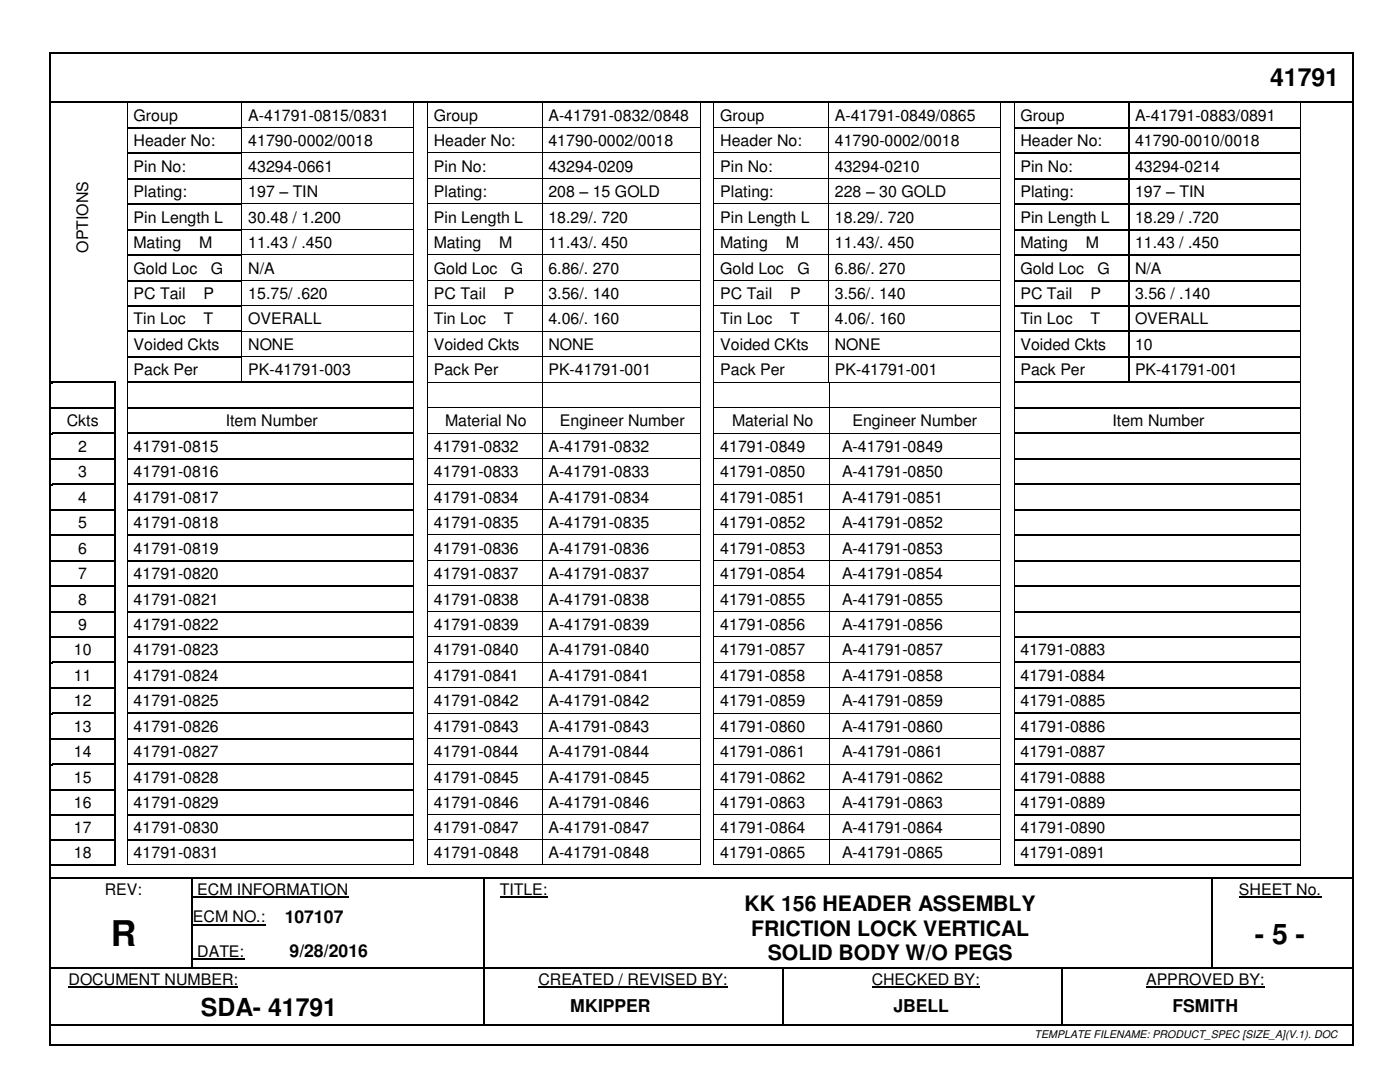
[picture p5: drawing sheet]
<svg xmlns="http://www.w3.org/2000/svg" width="279mm" height="216mm" viewBox="0 0 279 216" stroke-linecap="round" stroke-linejoin="round" font-family="sans-serif">
<defs><g id="words">
<text font-size="7.1" x="22.1" y="188.8">R</text>
<text font-size="5.6" x="250.4" y="188.3">- 5 -</text>
<g font-size="5">
<text x="253.5" y="17.2">41791</text>
<text x="40.1" y="202.7">SDA- 41791</text>
</g>
<g font-size="4.2">
<text x="148.6" y="181.8">KK 156 HEADER ASSEMBLY</text>
<text x="149.9" y="186.7">FRICTION LOCK VERTICAL</text>
<text x="153.2" y="191.5">SOLID BODY W/O PEGS</text>
</g>
<g font-size="3.5">
<text x="56.8" y="184.1">107107</text>
<text x="57.8" y="191">9/28/2016</text>
<text x="113.8" y="202">MKIPPER</text>
<text x="178.3" y="202">JBELL</text>
<text x="234" y="202">FSMITH</text>
</g>
<g font-size="3.2">
<text x="26.7" y="24.1">Group</text>
<text x="26.7" y="29.2">Header No:</text>
<text x="49.5" y="24.1">A-41791-0815/0831</text>
<text x="49.5" y="29.2">41790-0002/0018</text>
<text x="86.6" y="24.1">Group</text>
<text x="86.6" y="29.2">Header No:</text>
<text x="109.4" y="24.1">A-41791-0832/0848</text>
<text x="109.4" y="29.2">41790-0002/0018</text>
<text x="143.7" y="24.1">Group</text>
<text x="143.7" y="29.2">Header No:</text>
<text x="166.6" y="24.1">A-41791-0849/0865</text>
<text x="166.6" y="29.2">41790-0002/0018</text>
<text x="203.6" y="24.1">Group</text>
<text x="203.6" y="29.2">Header No:</text>
<text x="226.5" y="24.1">A-41791-0883/0891</text>
<text x="226.5" y="29.2">41790-0010/0018</text>
<text x="26.7" y="34.3">Pin No:</text>
<text x="49.5" y="34.3">43294-0661</text>
<text x="86.6" y="34.3">Pin No:</text>
<text x="109.4" y="34.3">43294-0209</text>
<text x="143.7" y="34.3">Pin No:</text>
<text x="166.6" y="34.3">43294-0210</text>
<text x="203.6" y="34.3">Pin No:</text>
<text x="226.5" y="34.3">43294-0214</text>
<text x="26.7" y="39.3">Plating:</text>
<text x="49.5" y="39.3">197 – TIN</text>
<text x="86.6" y="39.3">Plating:</text>
<text x="109.4" y="39.3">208 – 15 GOLD</text>
<text x="143.7" y="39.3">Plating:</text>
<text x="166.6" y="39.3">228 – 30 GOLD</text>
<text x="203.6" y="39.3">Plating:</text>
<text x="226.5" y="39.3">197 – TIN</text>
<text x="26.7" y="44.4">Pin Length L</text>
<text x="49.5" y="44.4">30.48 / 1.200</text>
<text x="86.6" y="44.4">Pin Length L</text>
<text x="109.4" y="44.4">18.29/. 720</text>
<text x="143.7" y="44.4">Pin Length L</text>
<text x="166.6" y="44.4">18.29/. 720</text>
<text x="203.6" y="44.4">Pin Length L</text>
<text x="226.5" y="44.4">18.29 / .720</text>
<text x="17.6" y="50.4" transform="rotate(-90 17.6 50.4)">OPTIONS</text>
<text x="26.7" y="49.5">Mating</text>
<text x="39.7" y="49.5">M</text>
<text x="49.5" y="49.5">11.43 / .450</text>
<text x="86.6" y="49.5">Mating</text>
<text x="99.6" y="49.5">M</text>
<text x="109.4" y="49.5">11.43/. 450</text>
<text x="143.7" y="49.5">Mating</text>
<text x="156.8" y="49.5">M</text>
<text x="166.6" y="49.5">11.43/. 450</text>
<text x="203.6" y="49.5">Mating</text>
<text x="216.7" y="49.5">M</text>
<text x="226.5" y="49.5">11.43 / .450</text>
<text x="26.7" y="54.6">Gold Loc</text>
<text x="26.7" y="59.7">PC Tail</text>
<text x="40.6" y="59.7">P</text>
<text x="42.1" y="54.6">G</text>
<text x="49.5" y="54.6">N/A</text>
<text x="49.5" y="59.7">15.75/ .620</text>
<text x="86.6" y="54.6">Gold Loc</text>
<text x="86.6" y="59.7">PC Tail</text>
<text x="100.5" y="59.7">P</text>
<text x="102" y="54.6">G</text>
<text x="109.4" y="54.6">6.86/. 270</text>
<text x="109.4" y="59.7">3.56/. 140</text>
<text x="143.7" y="54.6">Gold Loc</text>
<text x="143.7" y="59.7">PC Tail</text>
<text x="157.7" y="59.7">P</text>
<text x="159.1" y="54.6">G</text>
<text x="166.6" y="54.6">6.86/. 270</text>
<text x="166.6" y="59.7">3.56/. 140</text>
<text x="203.6" y="54.6">Gold Loc</text>
<text x="203.6" y="59.7">PC Tail</text>
<text x="217.6" y="59.7">P</text>
<text x="219" y="54.6">G</text>
<text x="226.5" y="54.6">N/A</text>
<text x="226.5" y="59.7">3.56 / .140</text>
<text x="26.7" y="64.7">Tin Loc</text>
<text x="40.6" y="64.7">T</text>
<text x="49.5" y="64.7">OVERALL</text>
<text x="86.6" y="64.7">Tin Loc</text>
<text x="100.5" y="64.7">T</text>
<text x="109.4" y="64.7">4.06/. 160</text>
<text x="143.7" y="64.7">Tin Loc</text>
<text x="157.7" y="64.7">T</text>
<text x="166.6" y="64.7">4.06/. 160</text>
<text x="203.6" y="64.7">Tin Loc</text>
<text x="217.6" y="64.7">T</text>
<text x="226.5" y="64.7">OVERALL</text>
<text x="26.7" y="69.8">Voided Ckts</text>
<text x="49.5" y="69.8">NONE</text>
<text x="86.6" y="69.8">Voided Ckts</text>
<text x="109.4" y="69.8">NONE</text>
<text x="143.7" y="69.8">Voided CKts</text>
<text x="166.6" y="69.8">NONE</text>
<text x="203.6" y="69.8">Voided Ckts</text>
<text x="226.5" y="69.8">10</text>
<text x="26.7" y="74.9">Pack Per</text>
<text x="49.5" y="74.9">PK-41791-003</text>
<text x="86.6" y="74.9">Pack Per</text>
<text x="109.4" y="74.9">PK-41791-001</text>
<text x="143.7" y="74.9">Pack Per</text>
<text x="166.6" y="74.9">PK-41791-001</text>
<text x="203.6" y="74.9">Pack Per</text>
<text x="226.5" y="74.9">PK-41791-001</text>
<text x="13.3" y="85.1">Ckts</text>
<text x="45" y="85.1">Item Number</text>
<text x="88.9" y="85.1">Material No</text>
<text x="111.7" y="85.1">Engineer Number</text>
<text x="146.1" y="85.1">Material No</text>
<text x="170.1" y="85.1">Engineer Number</text>
<text x="222" y="85.1">Item Number</text>
<text x="15.6" y="90.1">2</text>
<text x="15.6" y="95.2">3</text>
<text x="26.7" y="90.1">41791-0815</text>
<text x="26.7" y="95.2">41791-0816</text>
<text x="86.6" y="90.1">41791-0832</text>
<text x="86.6" y="95.2">41791-0833</text>
<text x="109.4" y="90.1">A-41791-0832</text>
<text x="109.4" y="95.2">A-41791-0833</text>
<text x="143.7" y="90.1">41791-0849</text>
<text x="143.7" y="95.2">41791-0850</text>
<text x="168" y="90.1">A-41791-0849</text>
<text x="168" y="95.2">A-41791-0850</text>
<text x="15.6" y="100.3">4</text>
<text x="26.7" y="100.3">41791-0817</text>
<text x="86.6" y="100.3">41791-0834</text>
<text x="109.4" y="100.3">A-41791-0834</text>
<text x="143.7" y="100.3">41791-0851</text>
<text x="168" y="100.3">A-41791-0851</text>
<text x="15.6" y="105.4">5</text>
<text x="26.7" y="105.4">41791-0818</text>
<text x="86.6" y="105.4">41791-0835</text>
<text x="109.4" y="105.4">A-41791-0835</text>
<text x="143.7" y="105.4">41791-0852</text>
<text x="168" y="105.4">A-41791-0852</text>
<text x="15.6" y="110.5">6</text>
<text x="26.7" y="110.5">41791-0819</text>
<text x="86.6" y="110.5">41791-0836</text>
<text x="109.4" y="110.5">A-41791-0836</text>
<text x="143.7" y="110.5">41791-0853</text>
<text x="168" y="110.5">A-41791-0853</text>
<text x="15.6" y="115.6">7</text>
<text x="26.7" y="115.6">41791-0820</text>
<text x="86.6" y="115.6">41791-0837</text>
<text x="109.4" y="115.6">A-41791-0837</text>
<text x="143.7" y="115.6">41791-0854</text>
<text x="168" y="115.6">A-41791-0854</text>
<text x="15.6" y="120.6">8</text>
<text x="15.6" y="125.7">9</text>
<text x="26.7" y="120.6">41791-0821</text>
<text x="26.7" y="125.7">41791-0822</text>
<text x="86.6" y="120.6">41791-0838</text>
<text x="86.6" y="125.7">41791-0839</text>
<text x="109.4" y="120.6">A-41791-0838</text>
<text x="109.4" y="125.7">A-41791-0839</text>
<text x="143.7" y="120.6">41791-0855</text>
<text x="143.7" y="125.7">41791-0856</text>
<text x="168" y="120.6">A-41791-0855</text>
<text x="168" y="125.7">A-41791-0856</text>
<text x="14.7" y="130.8">10</text>
<text x="26.7" y="130.8">41791-0823</text>
<text x="86.6" y="130.8">41791-0840</text>
<text x="109.4" y="130.8">A-41791-0840</text>
<text x="143.7" y="130.8">41791-0857</text>
<text x="168" y="130.8">A-41791-0857</text>
<text x="203.6" y="130.8">41791-0883</text>
<text x="14.7" y="135.9">11</text>
<text x="26.7" y="135.9">41791-0824</text>
<text x="86.6" y="135.9">41791-0841</text>
<text x="109.4" y="135.9">A-41791-0841</text>
<text x="143.7" y="135.9">41791-0858</text>
<text x="168" y="135.9">A-41791-0858</text>
<text x="203.6" y="135.9">41791-0884</text>
<text x="14.7" y="141">12</text>
<text x="26.7" y="141">41791-0825</text>
<text x="86.6" y="141">41791-0842</text>
<text x="109.4" y="141">A-41791-0842</text>
<text x="143.7" y="141">41791-0859</text>
<text x="168" y="141">A-41791-0859</text>
<text x="203.6" y="141">41791-0885</text>
<text x="14.7" y="146">13</text>
<text x="26.7" y="146">41791-0826</text>
<text x="86.6" y="146">41791-0843</text>
<text x="109.4" y="146">A-41791-0843</text>
<text x="143.7" y="146">41791-0860</text>
<text x="168" y="146">A-41791-0860</text>
<text x="203.6" y="146">41791-0886</text>
<text x="14.7" y="151.1">14</text>
<text x="26.7" y="151.1">41791-0827</text>
<text x="86.6" y="151.1">41791-0844</text>
<text x="109.4" y="151.1">A-41791-0844</text>
<text x="143.7" y="151.1">41791-0861</text>
<text x="168" y="151.1">A-41791-0861</text>
<text x="203.6" y="151.1">41791-0887</text>
<text x="14.7" y="156.2">15</text>
<text x="14.7" y="161.3">16</text>
<text x="26.7" y="156.2">41791-0828</text>
<text x="26.7" y="161.3">41791-0829</text>
<text x="86.6" y="156.2">41791-0845</text>
<text x="86.6" y="161.3">41791-0846</text>
<text x="109.4" y="156.2">A-41791-0845</text>
<text x="109.4" y="161.3">A-41791-0846</text>
<text x="143.7" y="156.2">41791-0862</text>
<text x="143.7" y="161.3">41791-0863</text>
<text x="168" y="156.2">A-41791-0862</text>
<text x="168" y="161.3">A-41791-0863</text>
<text x="203.6" y="156.2">41791-0888</text>
<text x="203.6" y="161.3">41791-0889</text>
<text x="14.7" y="166.3">17</text>
<text x="26.7" y="166.3">41791-0830</text>
<text x="86.6" y="166.3">41791-0847</text>
<text x="109.4" y="166.3">A-41791-0847</text>
<text x="143.7" y="166.3">41791-0864</text>
<text x="168" y="166.3">A-41791-0864</text>
<text x="203.6" y="166.3">41791-0890</text>
<text x="14.7" y="171.3">18</text>
<text x="26.7" y="171.3">41791-0831</text>
<text x="86.6" y="171.3">41791-0848</text>
<text x="109.4" y="171.3">A-41791-0848</text>
<text x="143.7" y="171.3">41791-0865</text>
<text x="168" y="171.3">A-41791-0865</text>
<text x="203.6" y="171.3">41791-0891</text>
<text x="20.9" y="178.5">REV:</text>
<text x="39.4" y="178.5">ECM INFORMATION</text>
<text x="99.8" y="178.5">TITLE:</text>
<text x="247.3" y="178.5">SHEET No.</text>
<text x="38.5" y="184.1">ECM NO.:</text>
<text x="39.4" y="191">DATE:</text>
<text x="13.7" y="196.5">DOCUMENT NUMBER:</text>
<text x="107.5" y="196.5">CREATED / REVISED BY:</text>
<text x="174" y="196.5">CHECKED BY:</text>
<text x="228.7" y="196.5">APPROVED BY:</text>
</g>
<text font-size="2.1" x="206.5" y="207.1">TEMPLATE FILENAME: PRODUCT_SPEC [SIZE_A](V.1). DOC</text>
</g></defs>
<g fill="#000">
<path d="M9.8 10.3h.4v.4h-.4z" fill-rule="evenodd"/>
<path d="M9.8 10.3h.4v.4h-.4z" fill-rule="evenodd"/>
<path d="M269.8 10.3h.3v.4h-.3z" fill-rule="evenodd"/>
<path d="M269.8 10.3h.3v.4h-.3z" fill-rule="evenodd"/>
<path d="M10.2 20.2h.3v.3h-.3z" fill-rule="evenodd"/>
<path d="M10.2 20.2h.3v.3h-.3z" fill-rule="evenodd"/>
<path d="M25.3 20.4h.2v.3h-.2z" fill-rule="evenodd"/>
<path d="M25.3 20.4h.2v.1h-.2z" fill-rule="evenodd"/>
<path d="M25.3 25.4h.2v.3h-.2z" fill-rule="evenodd"/>
<path d="M25.3 30.4h.2v.4h-.2z" fill-rule="evenodd"/>
<path d="M25.3 35.5h.2v.4h-.2z" fill-rule="evenodd"/>
<path d="M48.2 20.5h.2v.2h-.2z" fill-rule="evenodd"/>
<path d="M48.2 20.4h.2v.1h-.2z" fill-rule="evenodd"/>
<path d="M48.2 25.4h.2v.3h-.2z" fill-rule="evenodd"/>
<path d="M48.2 30.4h.2v.4h-.2z" fill-rule="evenodd"/>
<path d="M48.2 35.5h.2v.4h-.2z" fill-rule="evenodd"/>
<path d="M82.5 20.4h.1v.3h-.1z" fill-rule="evenodd"/>
<path d="M82.5 20.4h.1v.1h-.1z" fill-rule="evenodd"/>
<path d="M82.5 25.4h.1v.3h-.1z" fill-rule="evenodd"/>
<path d="M82.5 30.4h.1v.4h-.1z" fill-rule="evenodd"/>
<path d="M82.5 35.5h.1v.4h-.1z" fill-rule="evenodd"/>
<path d="M85.2 20.4h.2v.3h-.2z" fill-rule="evenodd"/>
<path d="M85.2 20.4h.2v.1h-.2z" fill-rule="evenodd"/>
<path d="M85.2 25.4h.2v.3h-.2z" fill-rule="evenodd"/>
<path d="M85.2 30.4h.2v.4h-.2z" fill-rule="evenodd"/>
<path d="M85.2 35.5h.2v.4h-.2z" fill-rule="evenodd"/>
<path d="M108.1 20.5h.2v.2h-.2z" fill-rule="evenodd"/>
<path d="M108.1 20.4h.2v.1h-.2z" fill-rule="evenodd"/>
<path d="M108.1 25.4h.2v.3h-.2z" fill-rule="evenodd"/>
<path d="M108.1 30.4h.2v.4h-.2z" fill-rule="evenodd"/>
<path d="M108.1 35.5h.2v.4h-.2z" fill-rule="evenodd"/>
<path d="M139.6 20.4h.2v.3h-.2z" fill-rule="evenodd"/>
<path d="M139.6 20.4h.2v.1h-.2z" fill-rule="evenodd"/>
<path d="M139.6 25.4h.2v.3h-.2z" fill-rule="evenodd"/>
<path d="M139.6 30.4h.2v.4h-.2z" fill-rule="evenodd"/>
<path d="M139.6 35.5h.2v.4h-.2z" fill-rule="evenodd"/>
<path d="M142.4 20.4h.2v.3h-.2z" fill-rule="evenodd"/>
<path d="M142.4 20.4h.2v.1h-.2z" fill-rule="evenodd"/>
<path d="M142.4 25.4h.2v.3h-.2z" fill-rule="evenodd"/>
<path d="M142.4 30.4h.2v.4h-.2z" fill-rule="evenodd"/>
<path d="M142.4 35.5h.2v.4h-.2z" fill-rule="evenodd"/>
<path d="M165.3 20.5h.1v.2h-.1z" fill-rule="evenodd"/>
<path d="M165.3 20.4h.1v.1h-.1z" fill-rule="evenodd"/>
<path d="M165.3 25.4h.1v.3h-.1z" fill-rule="evenodd"/>
<path d="M165.3 30.4h.1v.4h-.1z" fill-rule="evenodd"/>
<path d="M165.3 35.5h.1v.4h-.1z" fill-rule="evenodd"/>
<path d="M199.5 20.4h.2v.3h-.2z" fill-rule="evenodd"/>
<path d="M199.5 20.4h.2v.1h-.2z" fill-rule="evenodd"/>
<path d="M199.5 25.4h.2v.3h-.2z" fill-rule="evenodd"/>
<path d="M199.5 30.4h.2v.4h-.2z" fill-rule="evenodd"/>
<path d="M199.5 35.5h.2v.4h-.2z" fill-rule="evenodd"/>
<path d="M202.3 20.4h.2v.3h-.2z" fill-rule="evenodd"/>
<path d="M202.3 20.4h.2v.1h-.2z" fill-rule="evenodd"/>
<path d="M202.3 25.4h.2v.3h-.2z" fill-rule="evenodd"/>
<path d="M202.3 30.4h.2v.4h-.2z" fill-rule="evenodd"/>
<path d="M202.3 35.5h.2v.4h-.2z" fill-rule="evenodd"/>
<path d="M225.2 20.5h.2v.2h-.2z" fill-rule="evenodd"/>
<path d="M225.2 20.4h.1v.1h-.1z" fill-rule="evenodd"/>
<path d="M225.2 25.4h.2v.3h-.2z" fill-rule="evenodd"/>
<path d="M225.2 30.4h.2v.4h-.2z" fill-rule="evenodd"/>
<path d="M225.2 35.5h.2v.4h-.2z" fill-rule="evenodd"/>
<path d="M259.5 20.4h.2v.3h-.2z" fill-rule="evenodd"/>
<path d="M259.5 20.4h.2v.1h-.2z" fill-rule="evenodd"/>
<path d="M259.5 25.4h.2v.3h-.2z" fill-rule="evenodd"/>
<path d="M259.5 30.4h.2v.4h-.2z" fill-rule="evenodd"/>
<path d="M259.5 35.5h.2v.4h-.2z" fill-rule="evenodd"/>
<path d="M269.5 20.2h.3v.3h-.3z" fill-rule="evenodd"/>
<path d="M269.5 20.2h.3v.3h-.3z" fill-rule="evenodd"/>
<path d="M25.3 40.6h.2v.4h-.2z" fill-rule="evenodd"/>
<path d="M25.3 45.7h.2v.4h-.2z" fill-rule="evenodd"/>
<path d="M25.3 50.8h.2v.3h-.2z" fill-rule="evenodd"/>
<path d="M25.3 55.8h.2v.4h-.2z" fill-rule="evenodd"/>
<path d="M48.2 40.6h.2v.4h-.2z" fill-rule="evenodd"/>
<path d="M48.2 45.7h.2v.4h-.2z" fill-rule="evenodd"/>
<path d="M48.2 50.8h.2v.3h-.2z" fill-rule="evenodd"/>
<path d="M48.2 55.8h.2v.4h-.2z" fill-rule="evenodd"/>
<path d="M82.5 40.6h.1v.4h-.1z" fill-rule="evenodd"/>
<path d="M82.5 45.7h.1v.4h-.1z" fill-rule="evenodd"/>
<path d="M82.5 50.8h.1v.3h-.1z" fill-rule="evenodd"/>
<path d="M82.5 55.8h.1v.4h-.1z" fill-rule="evenodd"/>
<path d="M85.2 40.6h.2v.4h-.2z" fill-rule="evenodd"/>
<path d="M85.2 45.7h.2v.4h-.2z" fill-rule="evenodd"/>
<path d="M85.2 50.8h.2v.3h-.2z" fill-rule="evenodd"/>
<path d="M85.2 55.8h.2v.4h-.2z" fill-rule="evenodd"/>
<path d="M108.1 40.6h.2v.4h-.2z" fill-rule="evenodd"/>
<path d="M108.1 45.7h.2v.4h-.2z" fill-rule="evenodd"/>
<path d="M108.1 50.8h.2v.3h-.2z" fill-rule="evenodd"/>
<path d="M108.1 55.8h.2v.4h-.2z" fill-rule="evenodd"/>
<path d="M139.6 40.6h.2v.4h-.2z" fill-rule="evenodd"/>
<path d="M139.6 45.7h.2v.4h-.2z" fill-rule="evenodd"/>
<path d="M139.6 50.8h.2v.3h-.2z" fill-rule="evenodd"/>
<path d="M139.6 55.8h.2v.4h-.2z" fill-rule="evenodd"/>
<path d="M142.4 40.6h.2v.4h-.2z" fill-rule="evenodd"/>
<path d="M142.4 45.7h.2v.4h-.2z" fill-rule="evenodd"/>
<path d="M142.4 50.8h.2v.3h-.2z" fill-rule="evenodd"/>
<path d="M142.4 55.8h.2v.4h-.2z" fill-rule="evenodd"/>
<path d="M165.3 40.6h.1v.4h-.1z" fill-rule="evenodd"/>
<path d="M165.3 45.7h.1v.4h-.1z" fill-rule="evenodd"/>
<path d="M165.3 50.8h.1v.3h-.1z" fill-rule="evenodd"/>
<path d="M165.3 55.8h.1v.4h-.1z" fill-rule="evenodd"/>
<path d="M199.5 40.6h.2v.4h-.2z" fill-rule="evenodd"/>
<path d="M199.5 45.7h.2v.4h-.2z" fill-rule="evenodd"/>
<path d="M199.5 50.8h.2v.3h-.2z" fill-rule="evenodd"/>
<path d="M199.5 55.8h.2v.4h-.2z" fill-rule="evenodd"/>
<path d="M202.3 40.6h.2v.4h-.2z" fill-rule="evenodd"/>
<path d="M202.3 45.7h.2v.4h-.2z" fill-rule="evenodd"/>
<path d="M202.3 50.8h.2v.3h-.2z" fill-rule="evenodd"/>
<path d="M202.3 55.8h.2v.4h-.2z" fill-rule="evenodd"/>
<path d="M225.2 40.6h.2v.4h-.2z" fill-rule="evenodd"/>
<path d="M225.2 45.7h.2v.4h-.2z" fill-rule="evenodd"/>
<path d="M225.2 50.8h.2v.3h-.2z" fill-rule="evenodd"/>
<path d="M225.2 55.8h.2v.4h-.2z" fill-rule="evenodd"/>
<path d="M259.5 40.6h.2v.4h-.2z" fill-rule="evenodd"/>
<path d="M259.5 45.7h.2v.4h-.2z" fill-rule="evenodd"/>
<path d="M259.5 50.8h.2v.3h-.2z" fill-rule="evenodd"/>
<path d="M259.5 55.8h.2v.4h-.2z" fill-rule="evenodd"/>
<path d="M10.2 76.2h.2v.4h-.2z" fill-rule="evenodd"/>
<path d="M10.2 76.2h.2v.2h-.2z" fill-rule="evenodd"/>
<path d="M22.7 76.2h.3v.4h-.3z" fill-rule="evenodd"/>
<path d="M22.7 76.2h.3v.2h-.3z" fill-rule="evenodd"/>
<path d="M25.3 60.9h.2v.4h-.2z" fill-rule="evenodd"/>
<path d="M25.3 66h.2v.4h-.2z" fill-rule="evenodd"/>
<path d="M25.3 71.1h.2v.4h-.2z" fill-rule="evenodd"/>
<path d="M25.3 76.2h.2v.4h-.2z" fill-rule="evenodd"/>
<path d="M48.2 60.9h.2v.4h-.2z" fill-rule="evenodd"/>
<path d="M48.2 66h.2v.4h-.2z" fill-rule="evenodd"/>
<path d="M48.2 71.1h.2v.4h-.2z" fill-rule="evenodd"/>
<path d="M48.2 76.2h.2v.2h-.2z" fill-rule="evenodd"/>
<path d="M82.5 60.9h.1v.4h-.1z" fill-rule="evenodd"/>
<path d="M82.5 66h.1v.4h-.1z" fill-rule="evenodd"/>
<path d="M82.5 71.1h.1v.4h-.1z" fill-rule="evenodd"/>
<path d="M82.5 76.2h.1v.4h-.1z" fill-rule="evenodd"/>
<path d="M85.2 60.9h.2v.4h-.2z" fill-rule="evenodd"/>
<path d="M85.2 66h.2v.4h-.2z" fill-rule="evenodd"/>
<path d="M85.2 71.1h.2v.4h-.2z" fill-rule="evenodd"/>
<path d="M85.2 76.2h.2v.4h-.2z" fill-rule="evenodd"/>
<path d="M108.1 60.9h.2v.4h-.2z" fill-rule="evenodd"/>
<path d="M108.1 66h.2v.4h-.2z" fill-rule="evenodd"/>
<path d="M108.1 71.1h.2v.4h-.2z" fill-rule="evenodd"/>
<path d="M108.1 76.2h.2v.4h-.2z" fill-rule="evenodd"/>
<path d="M139.6 60.9h.2v.4h-.2z" fill-rule="evenodd"/>
<path d="M139.6 66h.2v.4h-.2z" fill-rule="evenodd"/>
<path d="M139.6 71.1h.2v.4h-.2z" fill-rule="evenodd"/>
<path d="M139.6 76.2h.2v.4h-.2z" fill-rule="evenodd"/>
<path d="M142.4 60.9h.2v.4h-.2z" fill-rule="evenodd"/>
<path d="M142.4 66h.2v.4h-.2z" fill-rule="evenodd"/>
<path d="M142.4 71.1h.2v.4h-.2z" fill-rule="evenodd"/>
<path d="M142.4 76.2h.2v.4h-.2z" fill-rule="evenodd"/>
<path d="M165.3 60.9h.1v.4h-.1z" fill-rule="evenodd"/>
<path d="M165.3 66h.1v.4h-.1z" fill-rule="evenodd"/>
<path d="M165.3 71.1h.1v.4h-.1z" fill-rule="evenodd"/>
<path d="M165.3 76.2h.1v.1h-.1z" fill-rule="evenodd"/>
<path d="M165.4 76.2l.1 .1z" fill-rule="evenodd"/>
<path d="M165.5 76.3h.1v.3h-.1z" fill-rule="evenodd"/>
<path d="M165.5 76.2h.1v.1h-.1z" fill-rule="evenodd"/>
<path d="M199.5 60.9h.2v.4h-.2z" fill-rule="evenodd"/>
<path d="M199.5 66h.2v.4h-.2z" fill-rule="evenodd"/>
<path d="M199.5 71.1h.2v.4h-.2z" fill-rule="evenodd"/>
<path d="M199.5 76.2h.2v.4h-.2z" fill-rule="evenodd"/>
<path d="M202.3 60.9h.2v.4h-.2z" fill-rule="evenodd"/>
<path d="M202.3 66h.2v.4h-.2z" fill-rule="evenodd"/>
<path d="M202.3 71.1h.2v.4h-.2z" fill-rule="evenodd"/>
<path d="M202.3 76.2h.2v.4h-.2z" fill-rule="evenodd"/>
<path d="M225.2 60.9h.2v.4h-.2z" fill-rule="evenodd"/>
<path d="M225.2 66h.2v.4h-.2z" fill-rule="evenodd"/>
<path d="M225.2 71.1h.2v.4h-.2z" fill-rule="evenodd"/>
<path d="M225.2 76.2h.2v.2h-.2z" fill-rule="evenodd"/>
<path d="M259.5 60.9h.2v.4h-.2z" fill-rule="evenodd"/>
<path d="M259.5 66h.2v.4h-.2z" fill-rule="evenodd"/>
<path d="M259.5 71.1h.2v.4h-.2z" fill-rule="evenodd"/>
<path d="M259.5 76.2h.2v.4h-.2z" fill-rule="evenodd"/>
<path d="M10.2 81.3h.2v.3h-.2z" fill-rule="evenodd"/>
<path d="M10.2 86.3h.2v.4h-.2z" fill-rule="evenodd"/>
<path d="M10.2 91.4h.2v.4h-.2z" fill-rule="evenodd"/>
<path d="M10.2 96.5h.2v.4h-.2z" fill-rule="evenodd"/>
<path d="M22.7 81.3h.3v.3h-.3z" fill-rule="evenodd"/>
<path d="M22.7 86.3h.3v.4h-.3z" fill-rule="evenodd"/>
<path d="M22.7 91.4h.3v.4h-.3z" fill-rule="evenodd"/>
<path d="M22.7 96.5h.3v.4h-.3z" fill-rule="evenodd"/>
<path d="M25.3 81.3h.2v.3h-.2z" fill-rule="evenodd"/>
<path d="M25.3 86.3h.2v.4h-.2z" fill-rule="evenodd"/>
<path d="M25.3 91.4h.2v.4h-.2z" fill-rule="evenodd"/>
<path d="M25.3 96.5h.2v.4h-.2z" fill-rule="evenodd"/>
<path d="M82.5 81.3h.1v.3h-.1z" fill-rule="evenodd"/>
<path d="M82.5 86.3h.1v.4h-.1z" fill-rule="evenodd"/>
<path d="M82.5 91.4h.1v.4h-.1z" fill-rule="evenodd"/>
<path d="M82.5 96.5h.1v.4h-.1z" fill-rule="evenodd"/>
<path d="M85.2 81.3h.2v.3h-.2z" fill-rule="evenodd"/>
<path d="M85.2 86.3h.2v.4h-.2z" fill-rule="evenodd"/>
<path d="M85.2 91.4h.2v.4h-.2z" fill-rule="evenodd"/>
<path d="M85.2 96.5h.2v.4h-.2z" fill-rule="evenodd"/>
<path d="M108.1 81.3h.2v.3h-.2z" fill-rule="evenodd"/>
<path d="M108.1 86.3h.2v.4h-.2z" fill-rule="evenodd"/>
<path d="M108.1 91.4h.2v.4h-.2z" fill-rule="evenodd"/>
<path d="M108.1 96.5h.2v.4h-.2z" fill-rule="evenodd"/>
<path d="M139.6 81.3h.2v.3h-.2z" fill-rule="evenodd"/>
<path d="M139.6 86.3h.2v.4h-.2z" fill-rule="evenodd"/>
<path d="M139.6 91.4h.2v.4h-.2z" fill-rule="evenodd"/>
<path d="M139.6 96.5h.2v.4h-.2z" fill-rule="evenodd"/>
<path d="M142.4 81.3h.2v.3h-.2z" fill-rule="evenodd"/>
<path d="M142.4 86.3h.2v.4h-.2z" fill-rule="evenodd"/>
<path d="M142.4 91.4h.2v.4h-.2z" fill-rule="evenodd"/>
<path d="M142.4 96.5h.2v.4h-.2z" fill-rule="evenodd"/>
<path d="M165.5 81.3h.1v.3h-.1z" fill-rule="evenodd"/>
<path d="M165.5 86.3h.1v.4h-.1z" fill-rule="evenodd"/>
<path d="M165.5 91.4h.1v.4h-.1z" fill-rule="evenodd"/>
<path d="M165.5 96.5h.1v.4h-.1z" fill-rule="evenodd"/>
<path d="M199.5 81.3h.2v.3h-.2z" fill-rule="evenodd"/>
<path d="M199.5 86.3h.2v.4h-.2z" fill-rule="evenodd"/>
<path d="M199.5 91.4h.2v.4h-.2z" fill-rule="evenodd"/>
<path d="M199.5 96.5h.2v.4h-.2z" fill-rule="evenodd"/>
<path d="M202.3 81.3h.2v.3h-.2z" fill-rule="evenodd"/>
<path d="M202.3 86.3h.2v.4h-.2z" fill-rule="evenodd"/>
<path d="M202.3 91.4h.2v.4h-.2z" fill-rule="evenodd"/>
<path d="M202.3 96.5h.2v.4h-.2z" fill-rule="evenodd"/>
<path d="M259.5 81.3h.2v.3h-.2z" fill-rule="evenodd"/>
<path d="M259.5 86.3h.2v.4h-.2z" fill-rule="evenodd"/>
<path d="M259.5 91.4h.2v.4h-.2z" fill-rule="evenodd"/>
<path d="M259.5 96.5h.2v.4h-.2z" fill-rule="evenodd"/>
<path d="M10.2 101.6h.2v.4h-.2z" fill-rule="evenodd"/>
<path d="M10.2 106.7h.2v.3h-.2z" fill-rule="evenodd"/>
<path d="M10.2 111.7h.2v.4h-.2z" fill-rule="evenodd"/>
<path d="M10.2 116.8h.2v.4h-.2z" fill-rule="evenodd"/>
<path d="M22.7 101.6h.3v.4h-.3z" fill-rule="evenodd"/>
<path d="M22.7 106.7h.3v.3h-.3z" fill-rule="evenodd"/>
<path d="M22.7 111.7h.3v.4h-.3z" fill-rule="evenodd"/>
<path d="M22.7 116.8h.3v.4h-.3z" fill-rule="evenodd"/>
<path d="M25.3 101.6h.2v.4h-.2z" fill-rule="evenodd"/>
<path d="M25.3 106.7h.2v.3h-.2z" fill-rule="evenodd"/>
<path d="M25.3 111.7h.2v.4h-.2z" fill-rule="evenodd"/>
<path d="M25.3 116.8h.2v.4h-.2z" fill-rule="evenodd"/>
<path d="M82.5 101.6h.1v.4h-.1z" fill-rule="evenodd"/>
<path d="M82.5 106.7h.1v.3h-.1z" fill-rule="evenodd"/>
<path d="M82.5 111.7h.1v.4h-.1z" fill-rule="evenodd"/>
<path d="M82.5 116.8h.1v.4h-.1z" fill-rule="evenodd"/>
<path d="M85.2 101.6h.2v.4h-.2z" fill-rule="evenodd"/>
<path d="M85.2 106.7h.2v.3h-.2z" fill-rule="evenodd"/>
<path d="M85.2 111.7h.2v.4h-.2z" fill-rule="evenodd"/>
<path d="M85.2 116.8h.2v.4h-.2z" fill-rule="evenodd"/>
<path d="M108.1 101.6h.2v.4h-.2z" fill-rule="evenodd"/>
<path d="M108.1 106.7h.2v.3h-.2z" fill-rule="evenodd"/>
<path d="M108.1 111.7h.2v.4h-.2z" fill-rule="evenodd"/>
<path d="M108.1 116.8h.2v.4h-.2z" fill-rule="evenodd"/>
<path d="M139.6 101.6h.2v.4h-.2z" fill-rule="evenodd"/>
<path d="M139.6 106.7h.2v.3h-.2z" fill-rule="evenodd"/>
<path d="M139.6 111.7h.2v.4h-.2z" fill-rule="evenodd"/>
<path d="M139.6 116.8h.2v.4h-.2z" fill-rule="evenodd"/>
<path d="M142.4 101.6h.2v.4h-.2z" fill-rule="evenodd"/>
<path d="M142.4 106.7h.2v.3h-.2z" fill-rule="evenodd"/>
<path d="M142.4 111.7h.2v.4h-.2z" fill-rule="evenodd"/>
<path d="M142.4 116.8h.2v.4h-.2z" fill-rule="evenodd"/>
<path d="M165.5 101.6h.1v.4h-.1z" fill-rule="evenodd"/>
<path d="M165.5 106.7h.1v.3h-.1z" fill-rule="evenodd"/>
<path d="M165.5 111.7h.1v.4h-.1z" fill-rule="evenodd"/>
<path d="M165.5 116.8h.1v.4h-.1z" fill-rule="evenodd"/>
<path d="M199.5 101.6h.2v.4h-.2z" fill-rule="evenodd"/>
<path d="M199.5 106.7h.2v.3h-.2z" fill-rule="evenodd"/>
<path d="M199.5 111.7h.2v.4h-.2z" fill-rule="evenodd"/>
<path d="M199.5 116.8h.2v.4h-.2z" fill-rule="evenodd"/>
<path d="M202.3 101.6h.2v.4h-.2z" fill-rule="evenodd"/>
<path d="M202.3 106.7h.2v.3h-.2z" fill-rule="evenodd"/>
<path d="M202.3 111.7h.2v.4h-.2z" fill-rule="evenodd"/>
<path d="M202.3 116.8h.2v.4h-.2z" fill-rule="evenodd"/>
<path d="M259.5 101.6h.2v.4h-.2z" fill-rule="evenodd"/>
<path d="M259.5 106.7h.2v.3h-.2z" fill-rule="evenodd"/>
<path d="M259.5 111.7h.2v.4h-.2z" fill-rule="evenodd"/>
<path d="M259.5 116.8h.2v.4h-.2z" fill-rule="evenodd"/>
<path d="M10.2 121.9h.2v.4h-.2z" fill-rule="evenodd"/>
<path d="M10.2 127h.2v.4h-.2z" fill-rule="evenodd"/>
<path d="M10.2 132.1h.2v.3h-.2z" fill-rule="evenodd"/>
<path d="M10.2 137.1h.2v.4h-.2z" fill-rule="evenodd"/>
<path d="M22.7 121.9h.3v.4h-.3z" fill-rule="evenodd"/>
<path d="M22.7 127h.3v.4h-.3z" fill-rule="evenodd"/>
<path d="M22.7 132.1h.3v.3h-.3z" fill-rule="evenodd"/>
<path d="M22.7 137.1h.3v.4h-.3z" fill-rule="evenodd"/>
<path d="M25.3 121.9h.2v.4h-.2z" fill-rule="evenodd"/>
<path d="M25.3 127h.2v.4h-.2z" fill-rule="evenodd"/>
<path d="M25.3 132.1h.2v.3h-.2z" fill-rule="evenodd"/>
<path d="M25.3 137.1h.2v.4h-.2z" fill-rule="evenodd"/>
<path d="M82.5 121.9h.1v.4h-.1z" fill-rule="evenodd"/>
<path d="M82.5 127h.1v.4h-.1z" fill-rule="evenodd"/>
<path d="M82.5 132.1h.1v.3h-.1z" fill-rule="evenodd"/>
<path d="M82.5 137.1h.1v.4h-.1z" fill-rule="evenodd"/>
<path d="M85.2 121.9h.2v.4h-.2z" fill-rule="evenodd"/>
<path d="M85.2 127h.2v.4h-.2z" fill-rule="evenodd"/>
<path d="M85.2 132.1h.2v.3h-.2z" fill-rule="evenodd"/>
<path d="M85.2 137.1h.2v.4h-.2z" fill-rule="evenodd"/>
<path d="M108.1 121.9h.2v.4h-.2z" fill-rule="evenodd"/>
<path d="M108.1 127h.2v.4h-.2z" fill-rule="evenodd"/>
<path d="M108.1 132.1h.2v.3h-.2z" fill-rule="evenodd"/>
<path d="M108.1 137.1h.2v.4h-.2z" fill-rule="evenodd"/>
<path d="M139.6 121.9h.2v.4h-.2z" fill-rule="evenodd"/>
<path d="M139.6 127h.2v.4h-.2z" fill-rule="evenodd"/>
<path d="M139.6 132.1h.2v.3h-.2z" fill-rule="evenodd"/>
<path d="M139.6 137.1h.2v.4h-.2z" fill-rule="evenodd"/>
<path d="M142.4 121.9h.2v.4h-.2z" fill-rule="evenodd"/>
<path d="M142.4 127h.2v.4h-.2z" fill-rule="evenodd"/>
<path d="M142.4 132.1h.2v.3h-.2z" fill-rule="evenodd"/>
<path d="M142.4 137.1h.2v.4h-.2z" fill-rule="evenodd"/>
<path d="M165.5 121.9h.1v.4h-.1z" fill-rule="evenodd"/>
<path d="M165.5 127h.1v.4h-.1z" fill-rule="evenodd"/>
<path d="M165.5 132.1h.1v.3h-.1z" fill-rule="evenodd"/>
<path d="M165.5 137.1h.1v.4h-.1z" fill-rule="evenodd"/>
<path d="M199.5 121.9h.2v.4h-.2z" fill-rule="evenodd"/>
<path d="M199.5 127h.2v.4h-.2z" fill-rule="evenodd"/>
<path d="M199.5 132.1h.2v.3h-.2z" fill-rule="evenodd"/>
<path d="M199.5 137.1h.2v.4h-.2z" fill-rule="evenodd"/>
<path d="M202.3 121.9h.2v.4h-.2z" fill-rule="evenodd"/>
<path d="M202.3 127h.2v.4h-.2z" fill-rule="evenodd"/>
<path d="M202.3 132.1h.2v.3h-.2z" fill-rule="evenodd"/>
<path d="M202.3 137.1h.2v.4h-.2z" fill-rule="evenodd"/>
<path d="M259.5 121.9h.2v.4h-.2z" fill-rule="evenodd"/>
<path d="M259.5 127h.2v.4h-.2z" fill-rule="evenodd"/>
<path d="M259.5 132.1h.2v.3h-.2z" fill-rule="evenodd"/>
<path d="M259.5 137.1h.2v.4h-.2z" fill-rule="evenodd"/>
<path d="M10.2 142.2h.2v.4h-.2z" fill-rule="evenodd"/>
<path d="M10.2 147.3h.2v.4h-.2z" fill-rule="evenodd"/>
<path d="M10.2 152.4h.2v.4h-.2z" fill-rule="evenodd"/>
<path d="M10.2 157.5h.2v.4h-.2z" fill-rule="evenodd"/>
<path d="M22.7 142.2h.3v.4h-.3z" fill-rule="evenodd"/>
<path d="M22.7 147.3h.3v.4h-.3z" fill-rule="evenodd"/>
<path d="M22.7 152.4h.3v.4h-.3z" fill-rule="evenodd"/>
<path d="M22.7 157.5h.3v.4h-.3z" fill-rule="evenodd"/>
<path d="M25.3 142.2h.2v.4h-.2z" fill-rule="evenodd"/>
<path d="M25.3 147.3h.2v.4h-.2z" fill-rule="evenodd"/>
<path d="M25.3 152.4h.2v.4h-.2z" fill-rule="evenodd"/>
<path d="M25.3 157.5h.2v.4h-.2z" fill-rule="evenodd"/>
<path d="M82.5 142.2h.1v.4h-.1z" fill-rule="evenodd"/>
<path d="M82.5 147.3h.1v.4h-.1z" fill-rule="evenodd"/>
<path d="M82.5 152.4h.1v.4h-.1z" fill-rule="evenodd"/>
<path d="M82.5 157.5h.1v.4h-.1z" fill-rule="evenodd"/>
<path d="M85.2 142.2h.2v.4h-.2z" fill-rule="evenodd"/>
<path d="M85.2 147.3h.2v.4h-.2z" fill-rule="evenodd"/>
<path d="M85.2 152.4h.2v.4h-.2z" fill-rule="evenodd"/>
<path d="M85.2 157.5h.2v.4h-.2z" fill-rule="evenodd"/>
<path d="M108.1 142.2h.2v.4h-.2z" fill-rule="evenodd"/>
<path d="M108.1 147.3h.2v.4h-.2z" fill-rule="evenodd"/>
<path d="M108.1 152.4h.2v.4h-.2z" fill-rule="evenodd"/>
<path d="M108.1 157.5h.2v.4h-.2z" fill-rule="evenodd"/>
<path d="M139.6 142.2h.2v.4h-.2z" fill-rule="evenodd"/>
<path d="M139.6 147.3h.2v.4h-.2z" fill-rule="evenodd"/>
<path d="M139.6 152.4h.2v.4h-.2z" fill-rule="evenodd"/>
<path d="M139.6 157.5h.2v.4h-.2z" fill-rule="evenodd"/>
<path d="M142.4 142.2h.2v.4h-.2z" fill-rule="evenodd"/>
<path d="M142.4 147.3h.2v.4h-.2z" fill-rule="evenodd"/>
<path d="M142.4 152.4h.2v.4h-.2z" fill-rule="evenodd"/>
<path d="M142.4 157.5h.2v.4h-.2z" fill-rule="evenodd"/>
<path d="M165.5 142.2h.1v.4h-.1z" fill-rule="evenodd"/>
<path d="M165.5 147.3h.1v.4h-.1z" fill-rule="evenodd"/>
<path d="M165.5 152.4h.1v.4h-.1z" fill-rule="evenodd"/>
<path d="M165.5 157.5h.1v.4h-.1z" fill-rule="evenodd"/>
<path d="M199.5 142.2h.2v.4h-.2z" fill-rule="evenodd"/>
<path d="M199.5 147.3h.2v.4h-.2z" fill-rule="evenodd"/>
<path d="M199.5 152.4h.2v.4h-.2z" fill-rule="evenodd"/>
<path d="M199.5 157.5h.2v.4h-.2z" fill-rule="evenodd"/>
<path d="M202.3 142.2h.2v.4h-.2z" fill-rule="evenodd"/>
<path d="M202.3 147.3h.2v.4h-.2z" fill-rule="evenodd"/>
<path d="M202.3 152.4h.2v.4h-.2z" fill-rule="evenodd"/>
<path d="M202.3 157.5h.2v.4h-.2z" fill-rule="evenodd"/>
<path d="M259.5 142.2h.2v.4h-.2z" fill-rule="evenodd"/>
<path d="M259.5 147.3h.2v.4h-.2z" fill-rule="evenodd"/>
<path d="M259.5 152.4h.2v.4h-.2z" fill-rule="evenodd"/>
<path d="M259.5 157.5h.2v.4h-.2z" fill-rule="evenodd"/>
<path d="M10.2 162.5h.2v.3h-.2z" fill-rule="evenodd"/>
<path d="M10.2 167.5h.2v.3h-.2z" fill-rule="evenodd"/>
<path d="M10.2 172.5h.2v.2h-.2z" fill-rule="evenodd"/>
<path d="M10.2 172.5h.2v.2h-.2z" fill-rule="evenodd"/>
<path d="M22.7 162.5h.3v.3h-.3z" fill-rule="evenodd"/>
<path d="M22.7 167.5h.3v.3h-.3z" fill-rule="evenodd"/>
<path d="M22.7 172.5h.3v.2h-.3z" fill-rule="evenodd"/>
<path d="M22.7 172.5h.3v.2h-.3z" fill-rule="evenodd"/>
<path d="M25.3 162.5h.2v.3h-.2z" fill-rule="evenodd"/>
<path d="M25.3 167.5h.2v.3h-.2z" fill-rule="evenodd"/>
<path d="M25.3 172.5h.2v.1h-.2z" fill-rule="evenodd"/>
<path d="M25.3 172.5h.2v.1h-.2z" fill-rule="evenodd"/>
<path d="M38.2 175.3h.3v.2h-.3z" fill-rule="evenodd"/>
<path d="M38.2 175h.4v.3h-.4z" fill-rule="evenodd"/>
<path d="M82.5 162.5h.1v.3h-.1z" fill-rule="evenodd"/>
<path d="M82.5 167.5h.1v.3h-.1z" fill-rule="evenodd"/>
<path d="M82.5 172.5h.1v.1h-.1z" fill-rule="evenodd"/>
<path d="M82.5 172.5h.1v.1h-.1z" fill-rule="evenodd"/>
<path d="M85.2 162.5h.2v.3h-.2z" fill-rule="evenodd"/>
<path d="M85.2 167.5h.2v.3h-.2z" fill-rule="evenodd"/>
<path d="M85.2 172.5h.2v.1h-.2z" fill-rule="evenodd"/>
<path d="M85.2 172.5h.2v.1h-.2z" fill-rule="evenodd"/>
<path d="M96.4 175.3h.3v.2h-.3z" fill-rule="evenodd"/>
<path d="M96.4 175h.3v.3h-.3z" fill-rule="evenodd"/>
<path d="M108.1 162.5h.2v.3h-.2z" fill-rule="evenodd"/>
<path d="M108.1 167.5h.2v.3h-.2z" fill-rule="evenodd"/>
<path d="M108.1 172.5h.2v.1h-.2z" fill-rule="evenodd"/>
<path d="M113.5 175h.4v.3h-.4z" fill-rule="evenodd"/>
<path d="M139.6 162.5h.2v.3h-.2z" fill-rule="evenodd"/>
<path d="M139.6 167.5h.2v.3h-.2z" fill-rule="evenodd"/>
<path d="M139.6 172.5h.2v.1h-.2z" fill-rule="evenodd"/>
<path d="M139.6 172.5h.2v.1h-.2z" fill-rule="evenodd"/>
<path d="M142.4 162.5h.2v.3h-.2z" fill-rule="evenodd"/>
<path d="M142.4 167.5h.2v.3h-.2z" fill-rule="evenodd"/>
<path d="M142.4 172.5h.2v.1h-.2z" fill-rule="evenodd"/>
<path d="M142.4 172.5h.2v.1h-.2z" fill-rule="evenodd"/>
<path d="M165.5 162.5h.1v.3h-.1z" fill-rule="evenodd"/>
<path d="M165.5 167.5h.1v.3h-.1z" fill-rule="evenodd"/>
<path d="M165.5 172.5h.1v.1h-.1z" fill-rule="evenodd"/>
<path d="M199.5 162.5h.2v.3h-.2z" fill-rule="evenodd"/>
<path d="M199.5 167.5h.2v.3h-.2z" fill-rule="evenodd"/>
<path d="M199.5 172.5h.2v.1h-.2z" fill-rule="evenodd"/>
<path d="M199.5 172.5h.2v.1h-.2z" fill-rule="evenodd"/>
<path d="M202.3 162.5h.2v.3h-.2z" fill-rule="evenodd"/>
<path d="M202.3 167.5h.2v.3h-.2z" fill-rule="evenodd"/>
<path d="M241.7 175.3h.3v.2h-.3z" fill-rule="evenodd"/>
<path d="M241.7 175h.4v.3h-.4z" fill-rule="evenodd"/>
<path d="M259.5 162.5h.2v.3h-.2z" fill-rule="evenodd"/>
<path d="M259.5 167.5h.2v.3h-.2z" fill-rule="evenodd"/>
<path d="M259.5 172.5h.2v.2h-.2z" fill-rule="evenodd"/>
<path d="M269 175h.3v.3h-.3z" fill-rule="evenodd"/>
<path d="M269.3 175h.5v.3h-.5z" fill-rule="evenodd"/>
<path d="M38.2 179.3h.3v.9h-.3z" fill-rule="evenodd"/>
<path d="M38.2 186.2h.3v.9h-.3z" fill-rule="evenodd"/>
<path d="M38.2 193.1h.3v.2h-.3z" fill-rule="evenodd"/>
<path d="M55.5 193.1h.3v.2h-.3z" fill-rule="evenodd"/>
<path d="M96.4 197.4h.3v.8h-.3z" fill-rule="evenodd"/>
<path d="M96.4 179.3h.3v.9h-.3z" fill-rule="evenodd"/>
<path d="M96.4 186.2h.3v.9h-.3z" fill-rule="evenodd"/>
<path d="M96.4 193.1h.3v.5h-.3z" fill-rule="evenodd"/>
<path d="M113.5 193.1h.3v.2h-.3z" fill-rule="evenodd"/>
<path d="M156 197.4h.4v.8h-.4z" fill-rule="evenodd"/>
<path d="M156.1 193.3h.2v.3h-.2z" fill-rule="evenodd"/>
<path d="M156.1 193.1h.2v.2h-.2z" fill-rule="evenodd"/>
<path d="M211.9 193.3h.2v.3h-.2z" fill-rule="evenodd"/>
<path d="M211.9 193.1h.2v.2h-.2z" fill-rule="evenodd"/>
<path d="M211.9 197.4h.2v.8h-.2z" fill-rule="evenodd"/>
<path d="M241.7 179.3h.3v.9h-.3z" fill-rule="evenodd"/>
<path d="M241.7 186.2h.3v.9h-.3z" fill-rule="evenodd"/>
<path d="M241.7 193.1h.3v.2h-.3z" fill-rule="evenodd"/>
<path d="M9.8 208.3h.4v.4h-.4z" fill-rule="evenodd"/>
<path d="M9.8 208.3h.4v.4h-.4z" fill-rule="evenodd"/>
<path d="M96.4 204.3h.3v.3h-.3z" fill-rule="evenodd"/>
<path d="M156 204.3h.4v.3h-.4z" fill-rule="evenodd"/>
<path d="M211.9 204.3h.3v.3h-.3z" fill-rule="evenodd"/>
<path d="M269 204.3h.3v.3h-.3z" fill-rule="evenodd"/>
<path d="M269.2 204.3h.4v.3h-.4z" fill-rule="evenodd"/>
<path d="M269.6 204.3h.2v.3h-.2z" fill-rule="evenodd"/>
<path d="M269.8 208.3h.3v.4h-.3z" fill-rule="evenodd"/>
<path d="M269.8 208.3h.3v.4h-.3z" fill-rule="evenodd"/>
</g>
<g fill="none" stroke="#000" stroke-width=".34">
<path d="M10 10.7v197.6M10.2 10.5h259.6M270 10.7v197.6M10.5 20.4h259.3M10.2 175.1h28M38.6 175.1h57.8M96.7 175.1h16.8M113.9 175.1h127.8M242.1 175.1h26.9M96.5 198.2v6.1M156.2 198.2v6.1M10.2 204.4h86.2"/>
<path d="M10.2 208.5h259.6M96.7 204.4h59.3M156.4 204.4h55.5M212.2 204.4h56.8"/>
</g>
<path d="M38.5 179h31M99.8 179h9.5M247.3 179h16.4M13.7 197h33.8M38.5 184.5h14.5M38.5 191.4h10.2M107.5 197h37.7M174 197h21.5M228.7 197h23.7" fill="none" stroke="#000" stroke-width=".21"/>
<g fill="none" stroke="#000" stroke-width=".25">
<path d="M25.5 25.5h22.7M25.5 30.6h22.7M25.5 35.7h22.7M202.5 25.5h22.7M202.5 30.6h22.7M202.5 35.7h22.7M225.3 20.7v4.7M225.3 25.7v4.7M225.3 30.8v4.7M225.3 35.9v4.7M225.4 25.5h34.1M225.4 30.6h34.1"/>
<path d="M225.4 35.7h34.1M25.5 40.7h22.7M25.5 45.8h22.7M25.5 50.9h22.7M25.5 56h22.7M202.5 40.7h22.7M202.5 45.8h22.7M202.5 50.9h22.7M202.5 56h22.7M225.3 41v4.7M225.3 46.1v4.7M225.3 51.1v4.7"/>
<path d="M225.3 56.2v4.7M225.4 40.7h34.1M225.4 45.8h34.1M225.4 50.9h34.1M225.4 56h34.1M10.4 76.3h12.3M22.9 76.6v4.7M25.5 61.1h22.7M25.5 66.1h22.7M25.5 71.2h22.7M25.5 76.3h22.7M48.4 76.3h34.1"/>
<path d="M202.5 61.1h22.7M202.5 66.1h22.7M202.5 71.2h22.7M202.5 76.3h22.7M225.3 61.3v4.7M225.3 66.4v4.7M225.3 71.5v4.7M225.4 61.1h34.1M225.4 66.1h34.1M225.4 71.2h34.1M225.4 76.3h34.1M10.4 81.4h12.3"/>
<path d="M10.4 86.5h12.3M10.4 91.5h12.3M10.4 96.6h12.3M22.9 81.6v4.7M22.9 86.7v4.7M22.9 91.8v4.7M22.9 96.9v4.7M25.5 81.4h57M25.5 86.5h57M25.5 91.5h57M25.5 96.6h57M202.5 81.4h57"/>
<path d="M202.5 86.5h57M202.5 91.5h57M202.5 96.6h57M10.4 101.7h12.3M10.4 106.8h12.3M10.4 111.9h12.3M10.4 116.9h12.3M22.9 102v4.7M22.9 107v4.7M22.9 112.1v4.7M22.9 117.2v4.7M25.5 101.7h57"/>
<path d="M25.5 106.8h57M25.5 111.9h57M25.5 116.9h57M202.5 101.7h57M202.5 106.8h57M202.5 111.9h57M202.5 116.9h57M10.4 122h12.3M10.4 127.1h12.3M10.4 132.2h12.3M10.4 137.3h12.3M22.9 122.3v4.7"/>
<path d="M22.9 127.4v4.7M22.9 132.4v4.7M22.9 137.5v4.7M25.5 122h57M25.5 127.1h57M25.5 132.2h57M25.5 137.3h57M202.5 122h57M202.5 127.1h57M202.5 132.2h57M202.5 137.3h57M10.4 142.3h12.3"/>
<path d="M10.4 147.4h12.3M10.4 152.5h12.3M10.4 157.6h12.3M22.9 142.6v4.7M22.9 147.7v4.7M22.9 152.8v4.7M22.9 157.9v4.6M25.5 142.3h57M25.5 147.4h57M25.5 152.5h57M25.5 157.6h57M202.5 142.3h57"/>
<path d="M202.5 147.4h57M202.5 152.5h57M202.5 157.6h57M10.4 162.6h12.3M10.4 167.6h12.3M10.4 172.6h12.3M22.9 162.8v4.7M22.9 167.8v4.7M25.5 162.6h57M25.5 167.6h57M38.4 175.5v3.8M96.5 175.5v3.8"/>
<path d="M202.3 172.6h57.2M202.5 162.6h57M202.5 167.6h57M241.8 175.5v3.8M10.2 193.2h28M38.4 180.2v6M38.4 187.1v6M38.5 193.2h17M55.8 193.2h40.6M96.5 180.2v6M96.5 187.1v6M96.5 193.6v3.8"/>
<path d="M96.7 193.2h16.8M113.8 193.2h42.3M156.2 193.6v3.8M156.3 193.2h55.6M212 193.6v3.8M212 198.2v6.1M212.1 193.2h29.6M241.8 180.2v6M241.8 187.1v6M242 193.2h27.8"/>
</g>
<g fill="none" stroke="#000" stroke-width=".2">
<path d="M25.4 20.7v4.7M25.4 25.7v4.7M25.4 30.8v4.7M25.4 35.9v4.7M25.5 20.4h22.7M48.3 20.7v4.7M48.3 25.7v4.7M48.3 30.8v4.7M48.3 35.9v4.7M48.4 20.4h34.1M48.4 25.4h34.1M48.4 30.5h34.1"/>
<path d="M48.4 35.6h34.1M82.6 20.7v4.7M82.6 25.7v4.7M82.6 30.8v4.7M82.6 35.9v4.7M85.3 20.7v4.7M85.3 25.7v4.7M85.3 30.8v4.7M85.3 35.9v4.7M85.4 20.4h22.7M85.4 25.4h22.7M85.4 30.5h22.7"/>
<path d="M85.4 35.6h22.7M108.2 20.7v4.7M108.2 25.7v4.7M108.2 30.8v4.7M108.2 35.9v4.7M108.3 20.4h31.3M108.3 25.4h31.3M108.3 30.5h31.3M108.3 35.6h31.3M139.7 20.7v4.7M139.7 25.7v4.7M139.7 30.8v4.7"/>
<path d="M139.7 35.9v4.7M142.5 20.7v4.7M142.5 25.7v4.7M142.5 30.8v4.7M142.5 35.9v4.7M142.6 20.4h22.7M142.6 25.4h22.7M142.6 30.5h22.7M142.6 35.6h22.7M165.3 20.7v4.7M165.3 25.7v4.7M165.3 30.8v4.7"/>
<path d="M165.3 35.9v4.7M165.4 20.4h34.1M165.4 25.4h34.1M165.4 30.5h34.1M165.4 35.6h34.1M199.6 20.7v4.7M199.6 25.7v4.7M199.6 30.8v4.7M199.6 35.9v4.7M202.4 20.7v4.7M202.4 25.7v4.7M202.4 30.8v4.7"/>
<path d="M202.4 35.9v4.7M202.5 20.4h22.7M225.3 20.4h34.2M259.6 20.7v4.7M259.6 25.7v4.7M259.6 30.8v4.7M259.6 35.9v4.7M25.4 41v4.7M25.4 46.1v4.7M25.4 51.1v4.7M25.4 56.2v4.7M48.3 41v4.7"/>
<path d="M48.3 46.1v4.7M48.3 51.1v4.7M48.3 56.2v4.7M48.4 40.7h34.1M48.4 45.8h34.1M48.4 50.8h34.1M48.4 55.9h34.1M82.6 41v4.7M82.6 46.1v4.7M82.6 51.1v4.7M82.6 56.2v4.7M85.3 41v4.7"/>
<path d="M85.3 46.1v4.7M85.3 51.1v4.7M85.3 56.2v4.7M85.4 40.7h22.7M85.4 45.8h22.7M85.4 50.8h22.7M85.4 55.9h22.7M108.2 41v4.7M108.2 46.1v4.7M108.2 51.1v4.7M108.2 56.2v4.7M108.3 40.7h31.3"/>
<path d="M108.3 45.8h31.3M108.3 50.8h31.3M108.3 55.9h31.3M139.7 41v4.7M139.7 46.1v4.7M139.7 51.1v4.7M139.7 56.2v4.7M142.5 41v4.7M142.5 46.1v4.7M142.5 51.1v4.7M142.5 56.2v4.7M142.6 40.7h22.7"/>
<path d="M142.6 45.8h22.7M142.6 50.8h22.7M142.6 55.9h22.7M165.3 41v4.7M165.3 46.1v4.7M165.3 51.1v4.7M165.3 56.2v4.7M165.4 40.7h34.1M165.4 45.8h34.1M165.4 50.8h34.1M165.4 55.9h34.1M199.6 41v4.7"/>
<path d="M199.6 46.1v4.7M199.6 51.1v4.7M199.6 56.2v4.7M202.4 41v4.7M202.4 46.1v4.7M202.4 51.1v4.7M202.4 56.2v4.7M259.6 41v4.7M259.6 46.1v4.7M259.6 51.1v4.7M259.6 56.2v4.7M25.4 61.3v4.7"/>
<path d="M25.4 66.4v4.7M25.4 71.5v4.7M25.4 76.6v4.7M48.3 61.3v4.7M48.3 66.4v4.7M48.3 71.5v4.7M48.4 61h34.1M48.4 66.1h34.1M48.4 71.2h34.1M82.6 61.3v4.7M82.6 66.4v4.7M82.6 71.5v4.7"/>
<path d="M82.6 76.6v4.7M85.3 61.3v4.7M85.3 66.4v4.7M85.3 71.5v4.7M85.3 76.6v4.7M85.4 61h22.7M85.4 66.1h22.7M85.4 71.2h22.7M85.4 76.3h22.7M108.2 61.3v4.7M108.2 66.4v4.7M108.2 71.5v4.7"/>
<path d="M108.2 76.6v4.7M108.3 61h31.3M108.3 66.1h31.3M108.3 71.2h31.3M108.3 76.3h31.3M139.7 61.3v4.7M139.7 66.4v4.7M139.7 71.5v4.7M139.7 76.6v4.7M142.5 61.3v4.7M142.5 66.4v4.7M142.5 71.5v4.7"/>
<path d="M142.5 76.6v4.7M142.6 61h22.7M142.6 66.1h22.7M142.6 71.2h22.7M142.6 76.3h22.7M165.3 61.3v4.7M165.3 66.4v4.7M165.3 71.5v4.7M165.4 61h34.1M165.4 66.1h34.1M165.4 71.2h34.1M165.5 76.6v4.7"/>
<path d="M165.6 76.3h33.9M199.6 61.3v4.7M199.6 66.4v4.7M199.6 71.5v4.7M199.6 76.6v4.7M202.4 61.3v4.7M202.4 66.4v4.7M202.4 71.5v4.7M202.4 76.6v4.7M259.6 61.3v4.7M259.6 66.4v4.7M259.6 71.5v4.7"/>
<path d="M259.6 76.6v4.7M25.4 81.6v4.7M25.4 86.7v4.7M25.4 91.8v4.7M25.4 96.9v4.7M82.6 81.6v4.7M82.6 86.7v4.7M82.6 91.8v4.7M82.6 96.9v4.7M85.3 81.6v4.7M85.3 86.7v4.7M85.3 91.8v4.7"/>
<path d="M85.3 96.9v4.7M85.4 81.3h22.7M85.4 86.4h22.7M85.4 91.5h22.7M85.4 96.6h22.7M108.2 81.6v4.7M108.2 86.7v4.7M108.2 91.8v4.7M108.2 96.9v4.7M108.3 81.3h31.3M108.3 86.4h31.3M108.3 91.5h31.3"/>
<path d="M108.3 96.6h31.3M139.7 81.6v4.7M139.7 86.7v4.7M139.7 91.8v4.7M139.7 96.9v4.7M142.5 81.6v4.7M142.5 86.7v4.7M142.5 91.8v4.7M142.5 96.9v4.7M142.6 81.3h22.9M142.6 86.4h22.9M142.6 91.5h22.9"/>
<path d="M142.6 96.6h22.9M165.5 81.6v4.7M165.5 86.7v4.7M165.5 91.8v4.7M165.5 96.9v4.7M165.6 81.3h33.9M165.6 86.4h33.9M165.6 91.5h33.9M165.6 96.6h33.9M199.6 81.6v4.7M199.6 86.7v4.7M199.6 91.8v4.7"/>
<path d="M199.6 96.9v4.7M202.4 81.6v4.7M202.4 86.7v4.7M202.4 91.8v4.7M202.4 96.9v4.7M259.6 81.6v4.7M259.6 86.7v4.7M259.6 91.8v4.7M259.6 96.9v4.7M25.4 102v4.7M25.4 107v4.7M25.4 112.1v4.7"/>
<path d="M25.4 117.2v4.7M82.6 102v4.7M82.6 107v4.7M82.6 112.1v4.7M82.6 117.2v4.7M85.3 102v4.7M85.3 107v4.7M85.3 112.1v4.7M85.3 117.2v4.7M85.4 101.7h22.7M85.4 106.7h22.7M85.4 111.8h22.7"/>
<path d="M85.4 116.9h22.7M108.2 102v4.7M108.2 107v4.7M108.2 112.1v4.7M108.2 117.2v4.7M108.3 101.7h31.3M108.3 106.7h31.3M108.3 111.8h31.3M108.3 116.9h31.3M139.7 102v4.7M139.7 107v4.7M139.7 112.1v4.7"/>
<path d="M139.7 117.2v4.7M142.5 102v4.7M142.5 107v4.7M142.5 112.1v4.7M142.5 117.2v4.7M142.6 101.7h22.9M142.6 106.7h22.9M142.6 111.8h22.9M142.6 116.9h22.9M165.5 102v4.7M165.5 107v4.7M165.5 112.1v4.7"/>
<path d="M165.5 117.2v4.7M165.6 101.7h33.9M165.6 106.7h33.9M165.6 111.8h33.9M165.6 116.9h33.9M199.6 102v4.7M199.6 107v4.7M199.6 112.1v4.7M199.6 117.2v4.7M202.4 102v4.7M202.4 107v4.7M202.4 112.1v4.7"/>
<path d="M202.4 117.2v4.7M259.6 102v4.7M259.6 107v4.7M259.6 112.1v4.7M259.6 117.2v4.7M25.4 122.3v4.7M25.4 127.4v4.7M25.4 132.4v4.7M25.4 137.5v4.7M82.6 122.3v4.7M82.6 127.4v4.7M82.6 132.4v4.7"/>
<path d="M82.6 137.5v4.7M85.3 122.3v4.7M85.3 127.4v4.7M85.3 132.4v4.7M85.3 137.5v4.7M85.4 122h22.7M85.4 127.1h22.7M85.4 132.1h22.7M85.4 137.2h22.7M108.2 122.3v4.7M108.2 127.4v4.7M108.2 132.4v4.7"/>
<path d="M108.2 137.5v4.7M108.3 122h31.3M108.3 127.1h31.3M108.3 132.1h31.3M108.3 137.2h31.3M139.7 122.3v4.7M139.7 127.4v4.7M139.7 132.4v4.7M139.7 137.5v4.7M142.5 122.3v4.7M142.5 127.4v4.7M142.5 132.4v4.7"/>
<path d="M142.5 137.5v4.7M142.6 122h22.9M142.6 127.1h22.9M142.6 132.1h22.9M142.6 137.2h22.9M165.5 122.3v4.7M165.5 127.4v4.7M165.5 132.4v4.7M165.5 137.5v4.7M165.6 122h33.9M165.6 127.1h33.9M165.6 132.1h33.9"/>
<path d="M165.6 137.2h33.9M199.6 122.3v4.7M199.6 127.4v4.7M199.6 132.4v4.7M199.6 137.5v4.7M202.4 122.3v4.7M202.4 127.4v4.7M202.4 132.4v4.7M202.4 137.5v4.7M259.6 122.3v4.7M259.6 127.4v4.7M259.6 132.4v4.7"/>
<path d="M259.6 137.5v4.7M25.4 142.6v4.7M25.4 147.7v4.7M25.4 152.8v4.7M25.4 157.9v4.6M82.6 142.6v4.7M82.6 147.7v4.7M82.6 152.8v4.7M82.6 157.9v4.6M85.3 142.6v4.7M85.3 147.7v4.7M85.3 152.8v4.7"/>
<path d="M85.3 157.9v4.6M85.4 142.3h22.7M85.4 147.4h22.7M85.4 152.5h22.7M85.4 157.5h22.7M108.2 142.6v4.7M108.2 147.7v4.7M108.2 152.8v4.7M108.2 157.9v4.6M108.3 142.3h31.3M108.3 147.4h31.3M108.3 152.5h31.3"/>
<path d="M108.3 157.5h31.3M139.7 142.6v4.7M139.7 147.7v4.7M139.7 152.8v4.7M139.7 157.9v4.6M142.5 142.6v4.7M142.5 147.7v4.7M142.5 152.8v4.7M142.5 157.9v4.6M142.6 142.3h22.9M142.6 147.4h22.9M142.6 152.5h22.9"/>
<path d="M142.6 157.5h22.9M165.5 142.6v4.7M165.5 147.7v4.7M165.5 152.8v4.7M165.5 157.9v4.6M165.6 142.3h33.9M165.6 147.4h33.9M165.6 152.5h33.9M165.6 157.5h33.9M199.6 142.6v4.7M199.6 147.7v4.7M199.6 152.8v4.7"/>
<path d="M199.6 157.9v4.6M202.4 142.6v4.7M202.4 147.7v4.7M202.4 152.8v4.7M202.4 157.9v4.6M259.6 142.6v4.7M259.6 147.7v4.7M259.6 152.8v4.7M259.6 157.9v4.6M25.4 162.8v4.7M25.4 167.8v4.7M25.5 172.5h57"/>
<path d="M82.6 162.8v4.7M82.6 167.8v4.7M85.3 162.8v4.7M85.3 167.8v4.7M85.4 162.6h22.7M85.4 167.5h22.7M85.4 172.5h22.7M108.2 162.8v4.7M108.2 167.8v4.7M108.3 162.6h31.3M108.3 167.5h31.3M108.3 172.5h31.3"/>
<path d="M139.7 162.8v4.7M139.7 167.8v4.7M142.5 162.8v4.7M142.5 167.8v4.7M142.6 162.6h22.9M142.6 167.5h22.9M142.6 172.5h22.9M165.5 162.8v4.7M165.5 167.8v4.7M165.6 162.6h33.9M165.6 167.5h33.9M165.6 172.5h33.9"/>
<path d="M199.6 162.8v4.7M199.6 167.8v4.7M202.4 162.8v4.7M202.4 167.8v4.7M259.6 162.8v4.7M259.6 167.8v4.7"/>
</g>
<use href="#words"/>
</svg>
